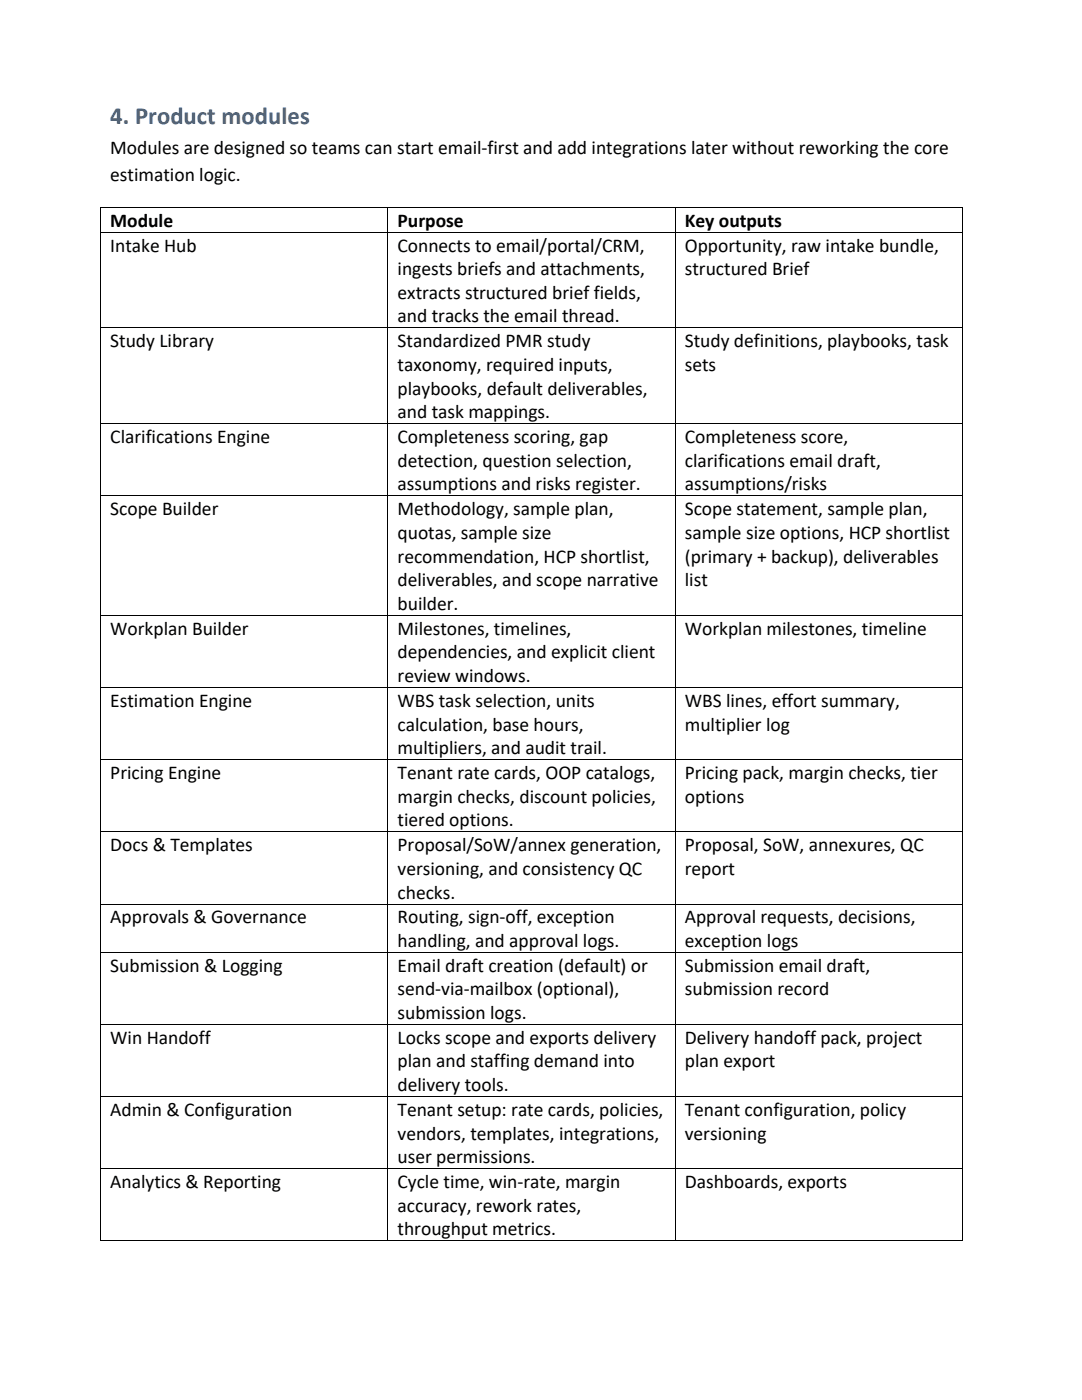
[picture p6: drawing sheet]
<svg xmlns="http://www.w3.org/2000/svg" width="216mm" height="279mm" viewBox="0 0 216 279" stroke-linecap="round" stroke-linejoin="round" font-family="sans-serif">
<defs><g id="words">
<text font-size="4.9" fill="#365f91" x="22" y="24.7">4. Product modules</text>
<g font-size="3.9">
<text x="22" y="30.6">Modules are designed so teams can start email-first and add integrations later without reworking the core</text>
<text x="22" y="36.1">estimation logic.</text>
<text x="22" y="45.3">Module</text>
<text x="79.3" y="45.3">Purpose</text>
<text x="136.7" y="45.3">Key outputs</text>
<text x="22" y="50.2">Intake Hub</text>
<text x="79.3" y="50.2">Connects to email/portal/CRM,</text>
<text x="136.7" y="50.2">Opportunity, raw intake bundle,</text>
<text x="79.3" y="54.9">ingests briefs and attachments,</text>
<text x="79.3" y="59.6">extracts structured brief fields,</text>
<text x="136.7" y="54.9">structured Brief</text>
<text x="79.3" y="64.3">and tracks the email thread.</text>
<text x="22" y="69.3">Study Library</text>
<text x="79.3" y="69.3">Standardized PMR study</text>
<text x="136.7" y="69.3">Study definitions, playbooks, task</text>
<text x="79.3" y="74">taxonomy, required inputs,</text>
<text x="136.7" y="74">sets</text>
<text x="79.3" y="78.7">playbooks, default deliverables,</text>
<text x="79.3" y="83.5">and task mappings.</text>
<text x="22" y="88.4">Clarifications Engine</text>
<text x="79.3" y="88.4">Completeness scoring, gap</text>
<text x="136.7" y="88.4">Completeness score,</text>
<text x="79.3" y="93.1">detection, question selection,</text>
<text x="136.7" y="93.1">clarifications email draft,</text>
<text x="79.3" y="97.9">assumptions and risks register.</text>
<text x="136.7" y="97.9">assumptions/risks</text>
<text x="22" y="102.8">Scope Builder</text>
<text x="79.3" y="102.8">Methodology, sample plan,</text>
<text x="79.3" y="107.5">quotas, sample size</text>
<text x="136.7" y="102.8">Scope statement, sample plan,</text>
<text x="136.7" y="107.5">sample size options, HCP shortlist</text>
<text x="79.3" y="112.3">recommendation, HCP shortlist,</text>
<text x="136.7" y="112.3">(primary + backup), deliverables</text>
<text x="79.3" y="117">deliverables, and scope narrative</text>
<text x="136.7" y="117">list</text>
<text x="79.3" y="121.8">builder.</text>
<text x="22" y="126.7">Workplan Builder</text>
<text x="79.3" y="126.7">Milestones, timelines,</text>
<text x="79.3" y="131.4">dependencies, and explicit client</text>
<text x="136.7" y="126.7">Workplan milestones, timeline</text>
<text x="79.3" y="136.1">review windows.</text>
<text x="22" y="141.1">Estimation Engine</text>
<text x="79.3" y="141.1">WBS task selection, units</text>
<text x="136.7" y="141.1">WBS lines, effort summary,</text>
<text x="79.3" y="145.8">calculation, base hours,</text>
<text x="136.7" y="145.8">multiplier log</text>
<text x="22" y="155.4">Pricing Engine</text>
<text x="79.3" y="150.5">multipliers, and audit trail.</text>
<text x="79.3" y="155.4">Tenant rate cards, OOP catalogs,</text>
<text x="136.7" y="155.4">Pricing pack, margin checks, tier</text>
<text x="79.3" y="160.2">margin checks, discount policies,</text>
<text x="136.7" y="160.2">options</text>
<text x="79.3" y="164.9">tiered options.</text>
<text x="22" y="169.8">Docs &amp; Templates</text>
<text x="79.3" y="169.8">Proposal/SoW/annex generation,</text>
<text x="136.7" y="169.8">Proposal, SoW, annexures, QC</text>
<text x="79.3" y="174.6">versioning, and consistency QC</text>
<text x="79.3" y="179.3">checks.</text>
<text x="136.7" y="174.6">report</text>
<text x="22" y="184.2">Approvals &amp; Governance</text>
<text x="79.3" y="184.2">Routing, sign-off, exception</text>
<text x="136.7" y="184.2">Approval requests, decisions,</text>
<text x="79.3" y="189">handling, and approval logs.</text>
<text x="136.7" y="189">exception logs</text>
<text x="22" y="193.9">Submission &amp; Logging</text>
<text x="79.3" y="193.9">Email draft creation (default) or</text>
<text x="136.7" y="193.9">Submission email draft,</text>
<text x="79.3" y="198.6">send-via-mailbox (optional),</text>
<text x="79.3" y="203.4">submission logs.</text>
<text x="136.7" y="198.6">submission record</text>
<text x="22" y="208.3">Win Handoff</text>
<text x="79.3" y="208.3">Locks scope and exports delivery</text>
<text x="136.7" y="208.3">Delivery handoff pack, project</text>
<text x="79.3" y="213">plan and staffing demand into</text>
<text x="136.7" y="213">plan export</text>
<text x="79.3" y="217.8">delivery tools.</text>
<text x="22" y="222.7">Admin &amp; Configuration</text>
<text x="79.3" y="222.7">Tenant setup: rate cards, policies,</text>
<text x="79.3" y="227.4">vendors, templates, integrations,</text>
<text x="136.7" y="222.7">Tenant configuration, policy</text>
<text x="136.7" y="227.4">versioning</text>
<text x="79.3" y="232.2">user permissions.</text>
<text x="22" y="237.1">Analytics &amp; Reporting</text>
<text x="79.3" y="237.1">Cycle time, win-rate, margin</text>
<text x="136.7" y="237.1">Dashboards, exports</text>
<text x="79.3" y="241.8">accuracy, rework rates,</text>
<text x="79.3" y="246.5">throughput metrics.</text>
</g>
</g></defs>
<g fill="#000">
<path d="M20 41.3h.2v.2h-.2zM20 46.3h.2v.2h-.2zM77.3 41.3h.2v.2h-.2zM77.3 46.3h.2v.2h-.2zM134.6 41.3h.2v.2h-.2zM134.6 46.3h.2v.2h-.2zM191.9 41.3h.2v.2h-.2zM191.9 46.3h.2v.2h-.2zM20 65.4h.2v.1h-.2zM77.3 65.4h.2v.1h-.2zM134.6 65.4h.2v.1h-.2zM191.9 65.4h.2v.1h-.2z"/>
<path d="M20 84.5h.2v.2h-.2zM20 98.9h.2v.2h-.2zM77.3 84.5h.2v.2h-.2zM77.3 98.9h.2v.2h-.2zM134.6 84.5h.2v.2h-.2zM134.6 98.9h.2v.2h-.2zM191.9 84.5h.2v.2h-.2zM191.9 98.9h.2v.2h-.2zM20 122.8h.2v.1h-.2zM20 137.2h.2v.1h-.2zM77.3 122.8h.2v.1h-.2zM77.3 137.2h.2v.1h-.2z"/>
<path d="M134.6 122.8h.2v.1h-.2zM134.6 137.2h.2v.1h-.2zM191.9 122.8h.2v.1h-.2zM191.9 137.2h.2v.1h-.2zM20 151.6h.2v.1h-.2zM77.3 151.6h.2v.1h-.2zM134.6 151.6h.2v.1h-.2zM191.9 151.6h.2v.1h-.2zM20 165.9h.2v.2h-.2zM77.3 165.9h.2v.2h-.2zM134.6 165.9h.2v.2h-.2zM191.9 165.9h.2v.2h-.2z"/>
<path d="M20 180.3h.2v.2h-.2zM20 190h.2v.2h-.2zM77.3 180.3h.2v.2h-.2zM77.3 190h.2v.2h-.2zM134.6 180.3h.2v.2h-.2zM134.6 190h.2v.2h-.2zM191.9 180.3h.2v.2h-.2zM191.9 190h.2v.2h-.2zM20 204.4h.2v.2h-.2zM20 218.8h.2v.1h-.2zM77.3 204.4h.2v.2h-.2zM77.3 218.8h.2v.1h-.2z"/>
<path d="M134.6 204.4h.2v.2h-.2zM134.6 218.8h.2v.1h-.2zM191.9 204.4h.2v.2h-.2zM191.9 218.8h.2v.1h-.2zM20 233.2h.2v.1h-.2zM77.3 233.2h.2v.1h-.2zM134.6 233.2h.2v.1h-.2zM191.9 233.2h.2v.1h-.2zM20 247.6h.2v.1h-.2zM77.3 247.6h.2v.1h-.2zM134.6 247.6h.2v.1h-.2zM191.9 247.6h.2v.1h-.2z"/>
</g>
<g fill="none" stroke="#000" stroke-width=".2">
<path d="M20.1 41.5v4.8M20.1 46.5v18.9M20.2 41.4h57.1M20.2 46.4h57.1M77.4 41.5v4.8M77.4 46.5v18.9M77.5 41.4h57.1M77.5 46.4h57.1M134.7 41.5v4.8M134.7 46.5v18.9M134.8 41.4h57.1M134.8 46.4h57.1"/>
<path d="M192 41.5v4.8M192 46.5v18.9M20.1 65.5v19M20.2 65.4h57.1M77.4 65.5v19M77.5 65.4h57.1M134.7 65.5v19M134.8 65.4h57.1M192 65.5v19M20.1 84.7v14.2M20.1 99.1v23.7M20.2 84.6h57.1"/>
<path d="M20.2 99h57.1M77.4 84.7v14.2M77.4 99.1v23.7M77.5 84.6h57.1M77.5 99h57.1M134.7 84.7v14.2M134.7 99.1v23.7M134.8 84.6h57.1M134.8 99h57.1M192 84.7v14.2M192 99.1v23.7M20.1 122.9v14.3"/>
<path d="M20.1 137.3v14.3M20.2 122.9h57.1M20.2 137.2h57.1M77.4 122.9v14.3M77.4 137.3v14.3M77.5 122.9h57.1M77.5 137.2h57.1M134.7 122.9v14.3M134.7 137.3v14.3M134.8 122.9h57.1M134.8 137.2h57.1M192 122.9v14.3"/>
<path d="M192 137.3v14.3M20.1 151.7v14.2M20.2 151.6h57.1M77.4 151.7v14.2M77.5 151.6h57.1M134.7 151.7v14.2M134.8 151.6h57.1M192 151.7v14.2M20.1 166.1v14.2M20.2 166h57.1M77.4 166.1v14.2M77.5 166h57.1"/>
<path d="M134.7 166.1v14.2M134.8 166h57.1M192 166.1v14.2M20.1 180.5v9.5M20.1 190.2v14.2M20.2 180.4h57.1M20.2 190.1h57.1M77.4 180.5v9.5M77.4 190.2v14.2M77.5 180.4h57.1M77.5 190.1h57.1M134.7 180.5v9.5"/>
<path d="M134.7 190.2v14.2M134.8 180.4h57.1M134.8 190.1h57.1M192 180.5v9.5M192 190.2v14.2M20.1 204.6v14.2M20.1 218.9v14.3M20.2 204.5h57.1M20.2 218.9h57.1M77.4 204.6v14.2M77.4 218.9v14.3M77.5 204.5h57.1"/>
<path d="M77.5 218.9h57.1M134.7 204.6v14.2M134.7 218.9v14.3M134.8 204.5h57.1M134.8 218.9h57.1M192 204.6v14.2M192 218.9v14.3M20.1 233.3v14.3M20.2 233.3h57.1M77.4 233.3v14.3M77.5 233.3h57.1M134.7 233.3v14.3"/>
<path d="M134.8 233.3h57.1M192 233.3v14.3M20.2 247.6h57.1M77.5 247.6h57.1M134.8 247.6h57.1"/>
</g>
<use href="#words"/>
</svg>
